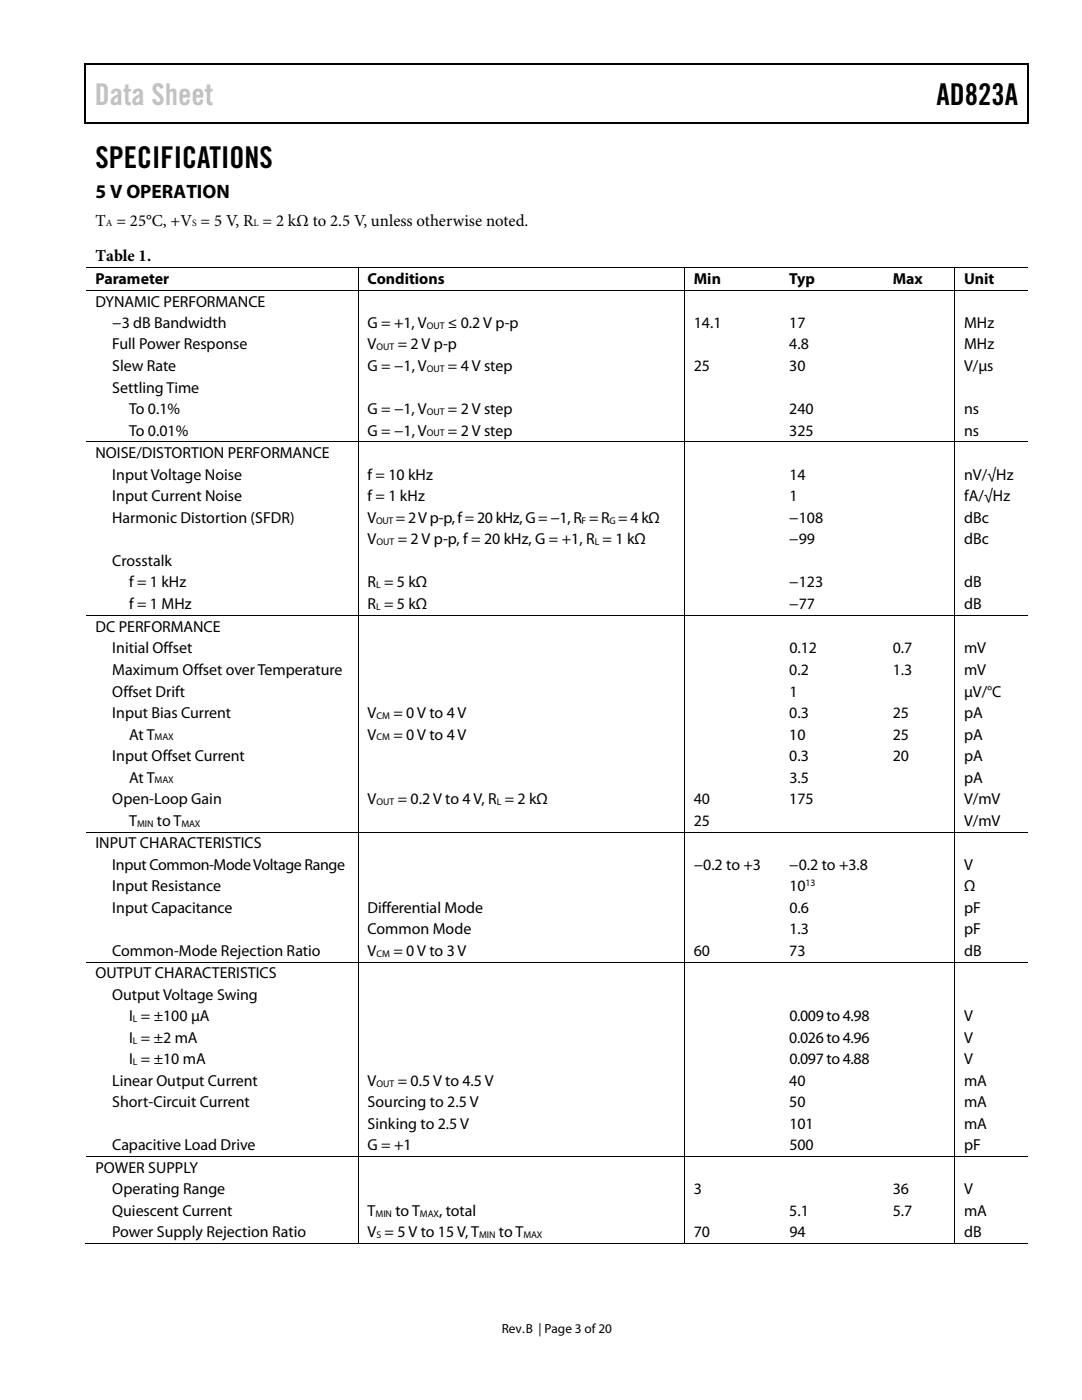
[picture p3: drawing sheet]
<svg xmlns="http://www.w3.org/2000/svg" width="216mm" height="279mm" viewBox="0 0 216 279" stroke-linecap="round" stroke-linejoin="round" font-family="sans-serif">
<defs><g id="words">
<text font-size="6" fill="#c1c1c1" x="18.9" y="21">Data Sheet</text>
<g font-size="6">
<text x="186.9" y="21">AD823A</text>
<text x="19" y="33.6">SPECIFICATIONS</text>
</g>
<text font-size="3.9" x="19" y="39.6">5 V OPERATION</text>
<g font-size="3.3">
<text x="19" y="45">T = 25°C, +V = 5 V, R = 2 kΩ to 2.5 V, unless otherwise noted.</text>
<text x="19" y="52.1">Table 1.</text>
</g>
<g font-size="3.2">
<text x="19" y="56.7">Parameter</text>
<text x="73.3" y="56.7">Conditions</text>
<text x="138.4" y="56.7">Min</text>
<text x="157.5" y="56.7">Typ</text>
<text x="178.1" y="56.7">Max</text>
<text x="192.4" y="56.7">Unit</text>
<text x="19" y="61.2">DYNAMIC PERFORMANCE</text>
<text x="22.4" y="65.4">−3 dB Bandwidth</text>
<text x="73.3" y="65.4">G = +1, V</text>
<text x="89.4" y="65.4">≤ 0.2 V p-p</text>
<text x="138.4" y="65.4">14.1</text>
<text x="157.5" y="65.4">17</text>
<text x="192.4" y="65.4">MHz</text>
<text x="22.4" y="69.7">Full Power Response</text>
<text x="73.3" y="69.7">V</text>
<text x="79.4" y="69.7">= 2 V p-p</text>
<text x="157.5" y="69.7">4.8</text>
<text x="192.4" y="69.7">MHz</text>
<text x="22.4" y="74">Slew Rate</text>
<text x="73.3" y="74">G = −1, V</text>
<text x="89.4" y="74">= 4 V step</text>
<text x="138.4" y="74">25</text>
<text x="157.5" y="74">30</text>
<text x="192.4" y="74">V/µs</text>
<text x="22.4" y="78.3">Settling Time</text>
<text x="25.8" y="82.6">To 0.1%</text>
<text x="73.3" y="82.6">G = −1, V</text>
<text x="89.4" y="82.6">= 2 V step</text>
<text x="157.5" y="82.6">240</text>
<text x="192.4" y="82.6">ns</text>
<text x="25.8" y="86.9">To 0.01%</text>
<text x="73.3" y="86.9">G = −1, V</text>
<text x="89.4" y="86.9">= 2 V step</text>
<text x="157.5" y="86.9">325</text>
<text x="192.4" y="86.9">ns</text>
<text x="19" y="91.4">NOISE/DISTORTION PERFORMANCE</text>
<text x="22.4" y="95.7">Input Voltage Noise</text>
<text x="73.3" y="95.7">f = 10 kHz</text>
<text x="157.5" y="95.7">14</text>
<text x="192.4" y="95.7">nV/√Hz</text>
<text x="22.4" y="100">Input Current Noise</text>
<text x="73.3" y="100">f = 1 kHz</text>
<text x="157.5" y="100">1</text>
<text x="192.4" y="100">fA/√Hz</text>
<text x="22.4" y="104.3">Harmonic Distortion (SFDR)</text>
<text x="73.3" y="104.3">V</text>
<text x="79" y="104.3">= 2 V p-p, f = 20 kHz, G = −1, R = R = 4 kΩ</text>
<text x="157.5" y="104.3">−108</text>
<text x="192.4" y="104.3">dBc</text>
<text x="22.4" y="112.9">Crosstalk</text>
<text x="73.3" y="108.6">V</text>
<text x="79.4" y="108.6">= 2 V p-p, f = 20 kHz, G = +1, R = 1 kΩ</text>
<text x="157.5" y="108.6">−99</text>
<text x="192.4" y="108.6">dBc</text>
<text x="25.8" y="117.2">f = 1 kHz</text>
<text x="73.3" y="117.2">R = 5 kΩ</text>
<text x="157.5" y="117.2">−123</text>
<text x="192.4" y="117.2">dB</text>
<text x="25.8" y="121.5">f = 1 MHz</text>
<text x="73.3" y="121.5">R = 5 kΩ</text>
<text x="157.5" y="121.5">−77</text>
<text x="192.4" y="121.5">dB</text>
<text x="19" y="126.1">DC PERFORMANCE</text>
<text x="22.4" y="130.4">Initial Offset</text>
<text x="157.5" y="130.4">0.12</text>
<text x="178.1" y="130.4">0.7</text>
<text x="192.4" y="130.4">mV</text>
<text x="22.4" y="134.7">Maximum Offset over Temperature</text>
<text x="157.5" y="134.7">0.2</text>
<text x="178.1" y="134.7">1.3</text>
<text x="192.4" y="134.7">mV</text>
<text x="22.4" y="139">Offset Drift</text>
<text x="22.4" y="143.3">Input Bias Current</text>
<text x="73.3" y="143.3">V</text>
<text x="78.5" y="143.3">= 0 V to 4 V</text>
<text x="157.5" y="143.3">0.3</text>
<text x="157.5" y="139">1</text>
<text x="178.1" y="143.3">25</text>
<text x="192.4" y="143.3">pA</text>
<text x="192.4" y="139">µV/°C</text>
<text x="25.8" y="147.6">At T</text>
<text x="73.3" y="147.6">V</text>
<text x="78.5" y="147.6">= 0 V to 4 V</text>
<text x="157.5" y="147.6">10</text>
<text x="178.1" y="147.6">25</text>
<text x="192.4" y="147.6">pA</text>
<text x="22.4" y="151.9">Input Offset Current</text>
<text x="157.5" y="151.9">0.3</text>
<text x="178.1" y="151.9">20</text>
<text x="192.4" y="151.9">pA</text>
<text x="22.4" y="160.5">Open-Loop Gain</text>
<text x="25.8" y="156.2">At T</text>
<text x="73.3" y="160.5">V</text>
<text x="79.4" y="160.5">= 0.2 V to 4 V, R = 2 kΩ</text>
<text x="138.4" y="160.5">40</text>
<text x="157.5" y="160.5">175</text>
<text x="157.5" y="156.2">3.5</text>
<text x="192.4" y="160.5">V/mV</text>
<text x="192.4" y="156.2">pA</text>
<text x="25.8" y="164.8">T</text>
<text x="31.3" y="164.8">to T</text>
<text x="138.4" y="164.8">25</text>
<text x="192.4" y="164.8">V/mV</text>
<text x="19" y="169.2">INPUT CHARACTERISTICS</text>
<text x="22.4" y="173.5">Input Common-Mode Voltage Range</text>
<text x="138.4" y="173.5">−0.2 to +3</text>
<text x="157.5" y="173.5">−0.2 to +3.8</text>
<text x="192.4" y="173.5">V</text>
<text x="22.4" y="177.8">Input Resistance</text>
<text x="157.5" y="177.8">10</text>
<text x="192.4" y="177.8">Ω</text>
<text x="22.4" y="182.1">Input Capacitance</text>
<text x="73.3" y="182.1">Differential Mode</text>
<text x="157.5" y="182.1">0.6</text>
<text x="192.4" y="182.1">pF</text>
<text x="22.4" y="190.7">Common-Mode Rejection Ratio</text>
<text x="73.3" y="186.4">Common Mode</text>
<text x="73.3" y="190.7">V</text>
<text x="78.5" y="190.7">= 0 V to 3 V</text>
<text x="138.4" y="190.7">60</text>
<text x="157.5" y="190.7">73</text>
<text x="157.5" y="186.4">1.3</text>
<text x="192.4" y="190.7">dB</text>
<text x="192.4" y="186.4">pF</text>
<text x="19" y="195.2">OUTPUT CHARACTERISTICS</text>
<text x="22.4" y="199.5">Output Voltage Swing</text>
<text x="25.8" y="203.8">I = ±100 µA</text>
<text x="157.5" y="203.8">0.009to 4.98</text>
<text x="192.4" y="203.8">V</text>
<text x="25.8" y="208.1">I = ±2 mA</text>
<text x="157.5" y="208.1">0.026to 4.96</text>
<text x="192.4" y="208.1">V</text>
<text x="25.8" y="212.4">I = ±10 mA</text>
<text x="157.5" y="212.4">0.097to 4.88</text>
<text x="192.4" y="212.4">V</text>
<text x="22.4" y="216.7">Linear Output Current</text>
<text x="22.4" y="221">Short-Circuit Current</text>
<text x="73.3" y="221">Sourcing to 2.5 V</text>
<text x="73.3" y="216.7">V</text>
<text x="79.4" y="216.7">= 0.5 V to 4.5 V</text>
<text x="157.5" y="221">50</text>
<text x="157.5" y="216.7">40</text>
<text x="192.4" y="221">mA</text>
<text x="192.4" y="216.7">mA</text>
<text x="73.3" y="225.3">Sinking to 2.5 V</text>
<text x="157.5" y="225.3">101</text>
<text x="192.4" y="225.3">mA</text>
<text x="22.4" y="229.6">Capacitive Load Drive</text>
<text x="73.3" y="229.6">G = +1</text>
<text x="157.5" y="229.6">500</text>
<text x="192.4" y="229.6">pF</text>
<text x="19" y="234">POWER SUPPLY</text>
<text x="22.4" y="238.3">Operating Range</text>
<text x="138.4" y="238.3">3</text>
<text x="178.1" y="238.3">36</text>
<text x="192.4" y="238.3">V</text>
<text x="22.4" y="242.6">Quiescent Current</text>
<text x="73.3" y="242.6">T</text>
<text x="78.9" y="242.6">to T</text>
<text x="87.6" y="242.6">, total</text>
<text x="157.5" y="242.6">5.1</text>
<text x="178.1" y="242.6">5.7</text>
<text x="192.4" y="242.6">mA</text>
<text x="22.4" y="246.9">Power Supply Rejection Ratio</text>
<text x="73.3" y="246.9">V = 5 V to 15 V, T</text>
<text x="99.6" y="246.9">to T</text>
<text x="138.4" y="246.9">70</text>
<text x="157.5" y="246.9">94</text>
<text x="192.4" y="246.9">dB</text>
</g>
<g font-size="2.6">
<text x="100.1" y="266">Rev.</text>
<text x="104.9" y="266.1">B</text>
<text x="107.5" y="266">| Page 3 of 20</text>
</g>
<g font-size="1.9">
<text x="21.1" y="45.2">A</text>
<text x="38.3" y="45.2">S</text>
<text x="50.6" y="45.2">L</text>
<text x="85.2" y="65.6">OUT</text>
<text x="75.1" y="69.9">OUT</text>
<text x="85.2" y="74.2">OUT</text>
<text x="85.2" y="82.8">OUT</text>
<text x="85.2" y="87.1">OUT</text>
<text x="75.1" y="104.5">OUT</text>
<text x="116" y="104.5">F</text>
<text x="121.6" y="104.5">G</text>
<text x="75.1" y="108.8">OUT</text>
<text x="118.7" y="108.8">L</text>
<text x="75.1" y="117.4">L</text>
<text x="75.1" y="121.7">L</text>
<text x="75.1" y="143.5">CM</text>
<text x="30.9" y="147.8">MAX</text>
<text x="75.1" y="147.8">CM</text>
<text x="30.9" y="156.4">MAX</text>
<text x="75.1" y="160.7">OUT</text>
<text x="99.1" y="160.7">L</text>
<text x="27.3" y="165">MIN</text>
<text x="36.2" y="165">MAX</text>
<text x="160.8" y="176.8">13</text>
<text x="75.1" y="190.9">CM</text>
<text x="26.5" y="204">L</text>
<text x="26.5" y="208.3">L</text>
<text x="26.5" y="212.6">L</text>
<text x="75.1" y="216.9">OUT</text>
<text x="74.9" y="242.8">MIN</text>
<text x="83.8" y="242.8">MAX</text>
<text x="75.1" y="247.1">S</text>
<text x="95.6" y="247.1">MIN</text>
<text x="104.5" y="247.1">MAX</text>
</g>
</g></defs>
<g fill="#000">
<path d="M16.9 12.7h.2v1h-.2zM16.9 12.7h.2v.3h-.2zM82.5 12.7h.3v.3h-.3zM205.1 12.7h.2v1h-.2zM205.1 12.7h.2v.3h-.2zM16.9 24.4h.2v.3h-.2zM82.3 24.4h.2v.3h-.2zM205.1 24.4h.2v.3h-.2zM71.4 53.3h.1v.2h-.1zM71.4 57.9h.1v.1h-.1zM136.4 53.3h.2v.2h-.2zM136.4 57.9h.2v.1h-.2z"/>
<path d="M155.6 53.3h.2v.2h-.2zM155.6 57.9h.2v.1h-.2zM176.2 53.3h.2v.2h-.2zM176.2 57.9h.2v.1h-.2zM190.4 53.3h.1v.2h-.1zM190.4 57.9h.1v.1h-.1zM71.4 88.1h.1v.2h-.1zM136.4 88.1h.2v.2h-.2zM155.6 88.1h.2v.2h-.2zM176.2 88.1h.2v.2h-.2zM190.4 88.1h.1v.2h-.1zM71.4 122.8h.1v.2h-.1z"/>
<path d="M136.4 122.8h.2v.2h-.2zM155.6 122.8h.2v.2h-.2zM176.2 122.8h.2v.2h-.2zM190.4 122.8h.1v.2h-.1zM71.4 166h.1v.1h-.1zM136.4 166h.2v.1h-.2zM155.6 166h.2v.1h-.2zM176.2 166h.2v.1h-.2zM190.4 166h.1v.1h-.1zM71.4 191.9h.1v.2h-.1zM136.4 191.9h.2v.2h-.2zM155.6 191.9h.2v.2h-.2z"/>
<path d="M176.2 191.9h.2v.2h-.2zM190.4 191.9h.1v.2h-.1zM71.4 230.8h.1v.1h-.1zM136.4 230.8h.2v.1h-.2zM155.6 230.8h.2v.1h-.2zM176.2 230.8h.2v.1h-.2zM190.4 230.8h.1v.1h-.1zM71.4 248.1h.1v.2h-.1zM136.4 248.1h.2v.2h-.2zM155.3 248.1h.2v.2h-.2zM176 248.1h.1v.2h-.1zM190.4 248.1h.1v.2h-.1z"/>
</g>
<path d="M17 13.7v10.7M17.1 12.8h65.4M82.8 12.8h122.3M205.2 13.7v10.7M17.1 24.5h188" fill="none" stroke="#000" stroke-width=".25"/>
<g fill="none" stroke="#000" stroke-width=".2">
<path d="M17.1 53.4h54.3M17.1 58h54.3M71.4 53.5v4.4M71.4 58v30.1M71.5 53.4h64.9M71.5 58h64.9M136.5 53.5v4.4M136.5 58v30.1M136.6 53.4h19M136.6 58h19M155.8 53.4h20.4M155.8 58h20.4"/>
<path d="M176.4 53.4h14M176.4 58h14M190.5 53.5v4.4M190.5 58v30.1M190.5 53.4h14.6M190.5 58h14.6M17.1 88.2h54.3M71.4 88.3v34.5M71.5 88.2h64.9M136.5 88.3v34.5M136.6 88.2h19M155.8 88.2h20.4"/>
<path d="M176.4 88.2h14M190.5 88.3v34.5M190.5 88.2h14.6M17.1 122.9h54.3M71.4 123v43M71.5 122.9h64.9M136.5 123v43M136.6 122.9h19M155.8 122.9h20.4M176.4 122.9h14M190.5 123v43M190.5 122.9h14.6"/>
<path d="M17.1 166.1h54.3M71.4 166.1v25.8M71.5 166.1h64.9M136.5 166.1v25.8M136.6 166.1h19M155.8 166.1h20.4M176.4 166.1h14M190.5 166.1v25.8M190.5 166.1h14.6M17.1 192h54.3M71.4 192.1v38.7M71.5 192h64.9"/>
<path d="M136.5 192.1v38.7M136.6 192h19M155.8 192h20.4M176.4 192h14M190.5 192.1v38.7M190.5 192h14.6M17.1 230.8h54.3M71.4 230.9v17.2M71.5 230.8h64.9M136.5 230.9v17.2M136.6 230.8h19M155.8 230.8h20.4"/>
<path d="M176.4 230.8h14M190.5 230.9v17.2M190.5 230.8h14.6M16.9 248.2h54.5M71.5 248.2h64.9M136.6 248.2h53.8M190.5 248.2h14.6"/>
</g>
<path d="M104.9 264.1h1.6v3h-1.6z" fill="#fff"/>
<use href="#words"/>
</svg>
